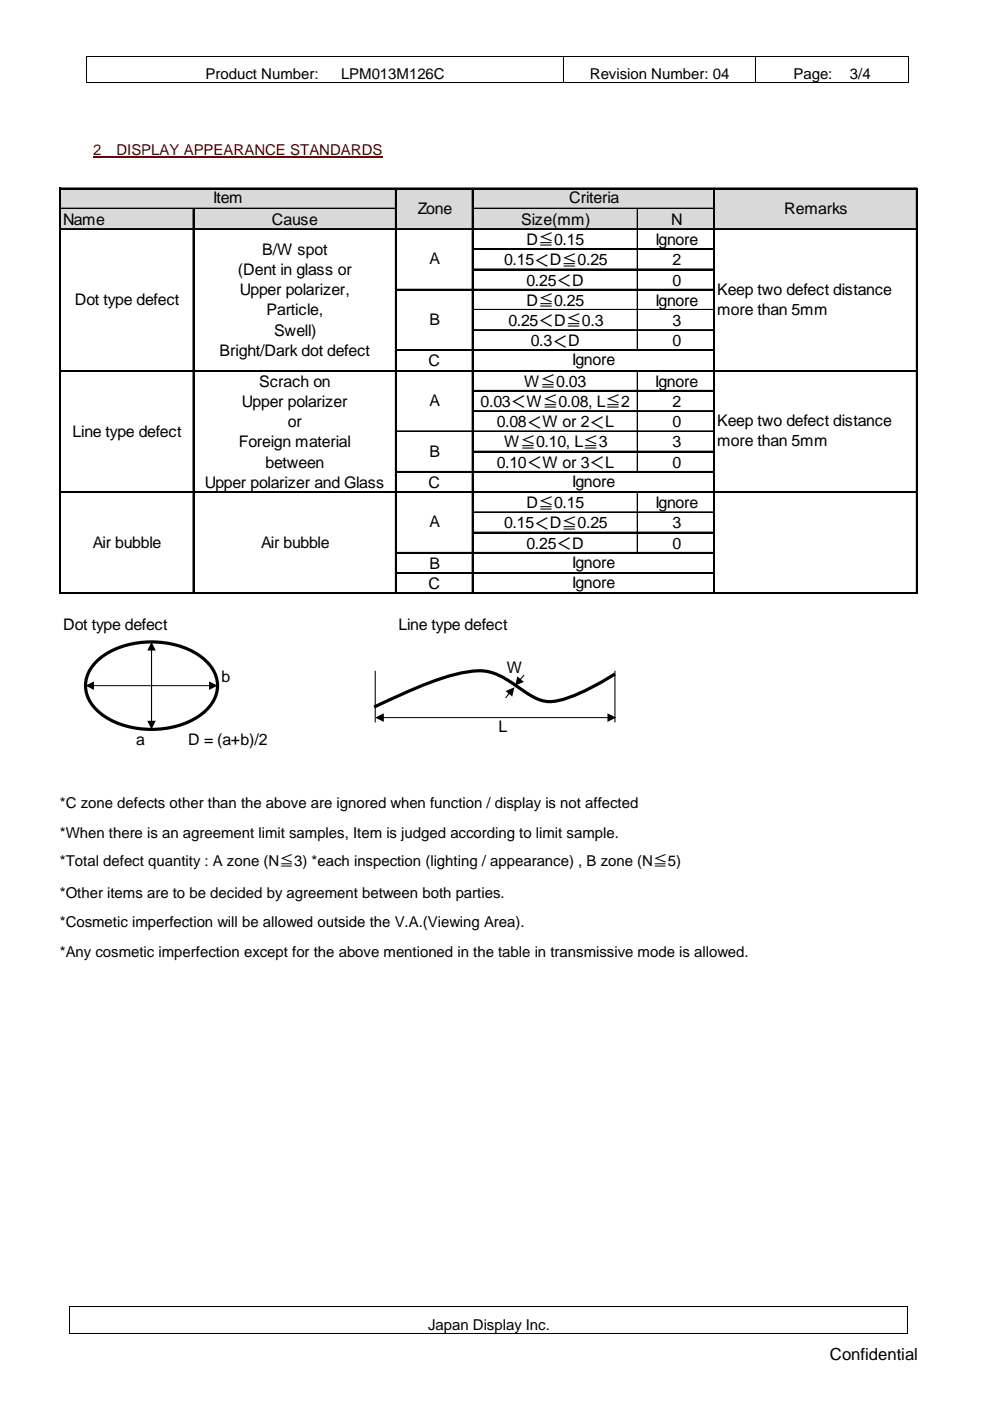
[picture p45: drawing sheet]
<svg xmlns="http://www.w3.org/2000/svg" width="210mm" height="297mm" viewBox="0 0 210 297" stroke-linecap="round" stroke-linejoin="round" font-family="sans-serif">
<defs><g id="words">
<text font-size="3.5" x="176" y="288.2">Confidential</text>
<g font-size="3.4">
<text x="13.4" y="47.6">Name</text>
<text x="45.2" y="43.1">Item</text>
<text x="57.7" y="47.6">Cause</text>
<text x="88.6" y="45.4">Zone</text>
<text x="110.5" y="47.6">Size(mm)</text>
<text x="120.7" y="43.1">Criteria</text>
<text x="142.4" y="47.6">N</text>
<text x="166.3" y="45.4">Remarks</text>
<text x="55.6" y="54">B/W spot</text>
<text x="111.7" y="51.9">D≦0.15</text>
<text x="139" y="51.9">Ignore</text>
<text x="50.4" y="58.3">(Dent in glass or</text>
<text x="91.1" y="56">A</text>
<text x="106.9" y="56.2">0.15＜D≦0.25</text>
<text x="142.6" y="56.2">2</text>
<text x="15.9" y="64.6">Dot type defect</text>
<text x="50.9" y="62.6">Upper polarizer,</text>
<text x="111.7" y="64.8">D≦0.25</text>
<text x="111.7" y="60.5">0.25＜D</text>
<text x="139" y="64.8">Ignore</text>
<text x="142.6" y="60.5">0</text>
<text x="152.1" y="62.6">Keep two defect distance</text>
<text x="56.5" y="66.8">Particle,</text>
<text x="58.1" y="71.1">Swell)</text>
<text x="91.1" y="68.9">B</text>
<text x="107.8" y="69.1">0.25＜D≦0.3</text>
<text x="142.6" y="69.1">3</text>
<text x="152.1" y="66.8">more than 5mm</text>
<text x="46.6" y="75.4">Bright/Dark dot defect</text>
<text x="90.9" y="77.7">C</text>
<text x="112.6" y="73.4">0.3＜D</text>
<text x="121.4" y="77.5">Ignore</text>
<text x="142.6" y="73.4">0</text>
<text x="54.9" y="82">Scrach on</text>
<text x="111.2" y="82">W≦0.03</text>
<text x="139" y="82">Ignore</text>
<text x="51.3" y="86.3">Upper polarizer</text>
<text x="91.1" y="86.1">A</text>
<text x="101.9" y="86.3">0.03＜W≦0.08, L≦2</text>
<text x="142.6" y="86.3">2</text>
<text x="15.4" y="92.6">Line type defect</text>
<text x="50.6" y="94.9">Foreign material</text>
<text x="61" y="90.6">or</text>
<text x="105.3" y="90.6">0.08＜W or 2＜L</text>
<text x="106.9" y="94.9">W≦0.10, L≦3</text>
<text x="142.6" y="94.9">3</text>
<text x="142.6" y="90.6">0</text>
<text x="152.1" y="90.3">Keep two defect distance</text>
<text x="152.1" y="94.6">more than 5mm</text>
<text x="56.3" y="99.2">between</text>
<text x="91.1" y="96.9">B</text>
<text x="105.3" y="99.2">0.10＜W or 3＜L</text>
<text x="142.6" y="99.2">0</text>
<text x="43.4" y="103.4">Upper polarizer and Glass</text>
<text x="90.9" y="103.4">C</text>
<text x="111.7" y="107.7">D≦0.15</text>
<text x="121.4" y="103.2">Ignore</text>
<text x="139" y="107.7">Ignore</text>
<text x="91.1" y="111.8">A</text>
<text x="106.9" y="112">0.15＜D≦0.25</text>
<text x="142.6" y="112">3</text>
<text x="19.7" y="116.1">Air bubble</text>
<text x="55.4" y="116.1">Air bubble</text>
<text x="111.7" y="116.3">0.25＜D</text>
<text x="142.6" y="116.3">0</text>
<text x="90.9" y="124.9">C</text>
<text x="91.1" y="120.6">B</text>
<text x="121.4" y="120.4">Ignore</text>
<text x="121.4" y="124.7">Ignore</text>
<text x="13.4" y="133.5">Dot type defect</text>
<text x="84.6" y="133.5">Line type defect</text>
<text x="107.5" y="142.6">W</text>
<text x="46.9" y="144.6">b</text>
<text x="105.7" y="155.3">L</text>
<text x="28.9" y="158">a</text>
<text x="39.9" y="158">D = (a+b)/2</text>
</g>
<g font-size="3.2">
<text x="43.6" y="16.7">Product Number:</text>
<text x="72.3" y="16.7">LPM013M126C</text>
<text x="125.1" y="16.7">Revision Number: 04</text>
<text x="168.3" y="16.7">Page:</text>
<text x="180.3" y="16.7">3/4</text>
<text x="12.7" y="171.2">*C zone defects other than the above are ignored when function / display is not affected</text>
<text x="12.7" y="177.6">*When there is an agreement limit samples, Item is judged according to limit sample.</text>
<text x="12.7" y="183.7">*Total defect quantity : A zone (N≦3) *each inspection (lighting / appearance) , B zone (N≦5)</text>
<text x="12.7" y="190.3">*Other items are to be decided by agreement between both parties.</text>
<text x="12.7" y="196.6">*Cosmetic imperfection will be allowed outside the V.A.(Viewing Area).</text>
<text x="12.7" y="203">*Any cosmetic imperfection except for the above mentioned in the table in transmissive mode is allowed.</text>
<text x="90.8" y="281.9">Japan Display Inc.</text>
</g>
<g font-size="3.2" fill="#800000">
<text x="19.7" y="32.8">2</text>
<text x="24.7" y="32.8">DISPLAY APPEARANCE STANDARDS</text>
</g>
</g></defs>
<path d="M18.3 12l.1 .1zM192.7 12l.1 .1zM192.7 17.4l.1 .1zM14.8 276.9h.1zM192.5 276.9h.1zM192.5 282.6l.1 .1z" fill="#000"/>
<path d="M18.3 12h174.5M18.3 17.4h101.2M18.4 12.1v5.4M119.5 12.1l.1 5.3h40.6M160.2 12.1v5.4M160.3 17.4h32.4M192.7 12.1v5.4M14.8 276.9h177.8M14.8 276.9v5.8M192.6 276.9v5.8M14.8 282.6h177.7" fill="none" stroke="#000" stroke-width=".21"/>
<path d="M19.7 33.3h61.4" fill="none" stroke="#800000" stroke-width=".23"/>
<path d="M12.9 40.1h181.7v8.6h-181.7z" fill="#d9d9d9"/>
<g fill="#fff">
<path d="M194.4 40.1h.2v8.6h-.2z"/>
<path d="M12.9 48.5h181.7v111.8h-181.7z"/>
</g>
<g fill="none" stroke="#000" stroke-width=".21">
<path d="M12.7 39.9v86M12.9 39.9h181.7M12.9 44.1h71.2M12.9 48.4h181.7M12.9 44.3h71.2M12.9 48.6h181.7M40.9 44.4v81.5M83.9 40.1v85.8M100.1 40.1v85.8M100.4 44.1h51.2M100.4 52.7h51.2M100.4 57h51.2"/>
<path d="M100.4 44.3h51.3M135.1 44.4v30M135.3 44.4v30M151.4 40.1v85.8M194.4 40.1v85.8M12.9 78.5h181.7M84.1 61.3h67.5M84.1 74.2h67.5M100.4 65.6h51.2M100.4 69.9h51.2M100.4 65.7h51.3M100.4 70h51.3"/>
<path d="M135.1 78.7v21.5M135.3 78.7v21.5M84.1 91.4h67.5M84.1 91.5h67.6M84.1 99.9h67.5M100.4 82.8h51.2M100.4 87.1h51.2M100.4 95.7h51.2M100.4 87.2h51.3M12.9 104.2h181.7M84.1 117.1h67.5M100.4 108.5h51.2"/>
<path d="M100.4 112.8h51.2M100.4 108.6h51.3M135.1 104.5v12.8M135.3 104.5v12.8M12.9 125.7h181.7M84.1 121.4h67.5"/>
</g>
<g fill="none" stroke="#000" stroke-width=".23">
<path d="M12.8 39.9v86M12.9 40h181.7M41.1 44.4v81.5M84 40.1v85.8M100.3 40.1v85.8M100.4 52.8h51.3M100.4 57.1h51.3M151.5 40.1v85.8M194.5 40.1v85.8M12.9 78.6h181.7M84.1 61.4h67.6M84.1 74.3h67.6"/>
<path d="M100.4 82.9h51.3M100.4 95.8h51.3M12.9 104.4h181.7M84.1 100.1h67.6M84.1 117.2h67.6M100.4 112.9h51.3M12.9 125.8h181.7M84.1 121.5h67.6M79.6 142.2v11M130.4 142.2v11"/>
</g>
<path d="M20.3 140.4a17.5 17.5 0 0 1 15-4.1 14.4 14.4 0 0 1 9.4 5 6.9 6.9 0 0 1-1.6 9.9 18.9 18.9 0 0 1-21.9 0 6.9 6.9 0 0 1-.9-10.8zM130.4 142.9a49.9 49.9 0 0 1-11.3 5.5 7.6 7.6 0 0 1-7-1.2l-3.2-2.2a12 12 0 0 0-11.3-2.3 94.7 94.7 0 0 0-18.2 7.2" fill="none" stroke="#000" stroke-width=".68" stroke-linecap="butt"/>
<g fill="#000">
<path d="M19.6 145.3h25v.2h-25zM18.1 145.4l1.8-.9v1.8zM44.3 144.5l1.8 .9-1.8 .9z"/>
<path d="M32 137.6v15.5h.3v-15.5zM31.2 152.8l.9 1.8 .9-1.8zM32.1 136.1l-.9 1.8h1.8z"/>
<path d="M81.1 152h48v.3h-48zM79.6 152.1l1.8-.9v1.9zM128.8 151.2l1.9 .9-1.9 1z"/>
<path d="M108.1 146.8l.1 .1-.9 1.1-.2-.1zM107.3 146.5l1.8-.8-.5 2z"/>
<path d="M111.1 143l-.9 1.1 .1 .2 .9-1.1zM109.7 143.4l-.4 2 1.8-.8z"/>
</g>
<use href="#words"/>
</svg>
